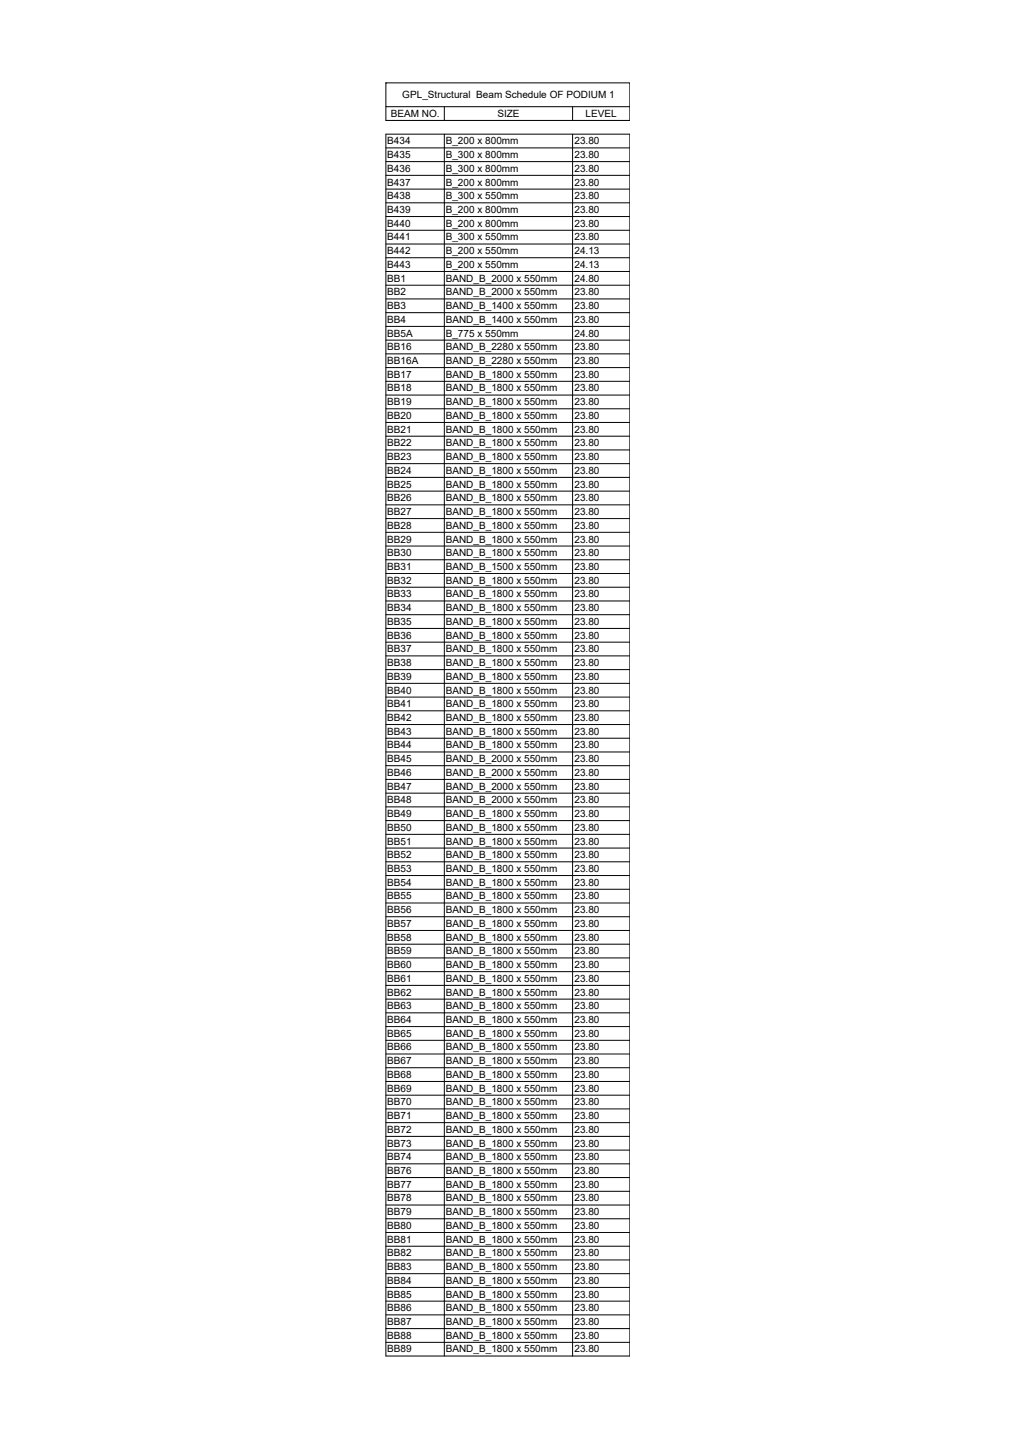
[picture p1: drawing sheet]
<svg xmlns="http://www.w3.org/2000/svg" width="210mm" height="297mm" viewBox="0 0 210 297" stroke-linecap="round" stroke-linejoin="round" font-family="sans-serif">
<defs><g id="words">
<g font-size="2.1">
<text x="83.1" y="20.3">GPL_Structural Beam Schedule OF PODIUM 1</text>
<text x="80" y="29.8">B434</text>
<text x="80.7" y="24.1">BEAM NO.</text>
<text x="92.1" y="29.8">B_200 x 800mm</text>
<text x="102.8" y="24.1">SIZE</text>
<text x="118.7" y="29.8">23.80</text>
<text x="121" y="24.1">LEVEL</text>
<text x="80" y="32.7">B435</text>
<text x="80" y="35.5">B436</text>
<text x="92.1" y="32.7">B_300 x 800mm</text>
<text x="92.1" y="35.5">B_300 x 800mm</text>
<text x="118.7" y="32.7">23.80</text>
<text x="118.7" y="35.5">23.80</text>
<text x="80" y="38.3">B437</text>
<text x="80" y="41.2">B438</text>
<text x="92.1" y="38.3">B_200 x 800mm</text>
<text x="92.1" y="41.2">B_300 x 550mm</text>
<text x="118.7" y="38.3">23.80</text>
<text x="118.7" y="41.2">23.80</text>
<text x="80" y="44">B439</text>
<text x="80" y="46.8">B440</text>
<text x="92.1" y="44">B_200 x 800mm</text>
<text x="92.1" y="46.8">B_200 x 800mm</text>
<text x="118.7" y="44">23.80</text>
<text x="118.7" y="46.8">23.80</text>
<text x="80" y="49.7">B441</text>
<text x="80" y="52.5">B442</text>
<text x="92.1" y="49.7">B_300 x 550mm</text>
<text x="92.1" y="52.5">B_200 x 550mm</text>
<text x="118.7" y="49.7">23.80</text>
<text x="118.7" y="52.5">24.13</text>
<text x="80" y="55.3">B443</text>
<text x="80" y="58.2">BB1</text>
<text x="92.1" y="55.3">B_200 x 550mm</text>
<text x="92.1" y="58.2">BAND_B_2000 x 550mm</text>
<text x="118.7" y="55.3">24.13</text>
<text x="118.7" y="58.2">24.80</text>
<text x="80" y="61">BB2</text>
<text x="80" y="63.9">BB3</text>
<text x="92.1" y="61">BAND_B_2000 x 550mm</text>
<text x="92.1" y="63.9">BAND_B_1400 x 550mm</text>
<text x="118.7" y="61">23.80</text>
<text x="118.7" y="63.9">23.80</text>
<text x="80" y="66.7">BB4</text>
<text x="80" y="69.5">BB5A</text>
<text x="92.1" y="66.7">BAND_B_1400 x 550mm</text>
<text x="92.1" y="69.5">B_775 x 550mm</text>
<text x="118.7" y="66.7">23.80</text>
<text x="118.7" y="69.5">24.80</text>
<text x="80" y="72.4">BB16</text>
<text x="80" y="75.2">BB16A</text>
<text x="92.1" y="72.4">BAND_B_2280 x 550mm</text>
<text x="92.1" y="75.2">BAND_B_2280 x 550mm</text>
<text x="118.7" y="72.4">23.80</text>
<text x="118.7" y="75.2">23.80</text>
<text x="80" y="78">BB17</text>
<text x="80" y="80.9">BB18</text>
<text x="80" y="83.7">BB19</text>
<text x="92.1" y="78">BAND_B_1800 x 550mm</text>
<text x="92.1" y="80.9">BAND_B_1800 x 550mm</text>
<text x="92.1" y="83.7">BAND_B_1800 x 550mm</text>
<text x="118.7" y="78">23.80</text>
<text x="118.7" y="80.9">23.80</text>
<text x="118.7" y="83.7">23.80</text>
<text x="80" y="86.5">BB20</text>
<text x="80" y="89.4">BB21</text>
<text x="92.1" y="86.5">BAND_B_1800 x 550mm</text>
<text x="92.1" y="89.4">BAND_B_1800 x 550mm</text>
<text x="118.7" y="86.5">23.80</text>
<text x="118.7" y="89.4">23.80</text>
<text x="80" y="92.2">BB22</text>
<text x="80" y="95">BB23</text>
<text x="92.1" y="92.2">BAND_B_1800 x 550mm</text>
<text x="92.1" y="95">BAND_B_1800 x 550mm</text>
<text x="118.7" y="92.2">23.80</text>
<text x="118.7" y="95">23.80</text>
<text x="80" y="97.9">BB24</text>
<text x="80" y="100.7">BB25</text>
<text x="92.1" y="97.9">BAND_B_1800 x 550mm</text>
<text x="92.1" y="100.7">BAND_B_1800 x 550mm</text>
<text x="118.7" y="97.9">23.80</text>
<text x="118.7" y="100.7">23.80</text>
<text x="80" y="103.6">BB26</text>
<text x="80" y="106.4">BB27</text>
<text x="92.1" y="103.6">BAND_B_1800 x 550mm</text>
<text x="92.1" y="106.4">BAND_B_1800 x 550mm</text>
<text x="118.7" y="103.6">23.80</text>
<text x="118.7" y="106.4">23.80</text>
<text x="80" y="109.2">BB28</text>
<text x="80" y="112.1">BB29</text>
<text x="92.1" y="109.2">BAND_B_1800 x 550mm</text>
<text x="92.1" y="112.1">BAND_B_1800 x 550mm</text>
<text x="118.7" y="109.2">23.80</text>
<text x="118.7" y="112.1">23.80</text>
<text x="80" y="114.9">BB30</text>
<text x="80" y="117.7">BB31</text>
<text x="92.1" y="114.9">BAND_B_1800 x 550mm</text>
<text x="92.1" y="117.7">BAND_B_1500 x 550mm</text>
<text x="118.7" y="114.9">23.80</text>
<text x="118.7" y="117.7">23.80</text>
<text x="80" y="120.6">BB32</text>
<text x="80" y="123.4">BB33</text>
<text x="92.1" y="120.6">BAND_B_1800 x 550mm</text>
<text x="92.1" y="123.4">BAND_B_1800 x 550mm</text>
<text x="118.7" y="120.6">23.80</text>
<text x="118.7" y="123.4">23.80</text>
<text x="80" y="126.2">BB34</text>
<text x="80" y="129.1">BB35</text>
<text x="80" y="131.9">BB36</text>
<text x="92.1" y="126.2">BAND_B_1800 x 550mm</text>
<text x="92.1" y="129.1">BAND_B_1800 x 550mm</text>
<text x="92.1" y="131.9">BAND_B_1800 x 550mm</text>
<text x="118.7" y="126.2">23.80</text>
<text x="118.7" y="129.1">23.80</text>
<text x="118.7" y="131.9">23.80</text>
<text x="80" y="134.7">BB37</text>
<text x="80" y="137.6">BB38</text>
<text x="92.1" y="134.7">BAND_B_1800 x 550mm</text>
<text x="92.1" y="137.6">BAND_B_1800 x 550mm</text>
<text x="118.7" y="134.7">23.80</text>
<text x="118.7" y="137.6">23.80</text>
<text x="80" y="140.4">BB39</text>
<text x="80" y="143.3">BB40</text>
<text x="92.1" y="140.4">BAND_B_1800 x 550mm</text>
<text x="92.1" y="143.3">BAND_B_1800 x 550mm</text>
<text x="118.7" y="140.4">23.80</text>
<text x="118.7" y="143.3">23.80</text>
<text x="80" y="146.1">BB41</text>
<text x="80" y="148.9">BB42</text>
<text x="92.1" y="146.1">BAND_B_1800 x 550mm</text>
<text x="92.1" y="148.9">BAND_B_1800 x 550mm</text>
<text x="118.7" y="146.1">23.80</text>
<text x="118.7" y="148.9">23.80</text>
<text x="80" y="151.8">BB43</text>
<text x="80" y="154.6">BB44</text>
<text x="92.1" y="151.8">BAND_B_1800 x 550mm</text>
<text x="92.1" y="154.6">BAND_B_1800 x 550mm</text>
<text x="118.7" y="151.8">23.80</text>
<text x="118.7" y="154.6">23.80</text>
<text x="80" y="157.4">BB45</text>
<text x="80" y="160.3">BB46</text>
<text x="92.1" y="157.4">BAND_B_2000 x 550mm</text>
<text x="92.1" y="160.3">BAND_B_2000 x 550mm</text>
<text x="118.7" y="157.4">23.80</text>
<text x="118.7" y="160.3">23.80</text>
<text x="80" y="163.1">BB47</text>
<text x="80" y="165.9">BB48</text>
<text x="92.1" y="163.1">BAND_B_2000 x 550mm</text>
<text x="92.1" y="165.9">BAND_B_2000 x 550mm</text>
<text x="118.7" y="163.1">23.80</text>
<text x="118.7" y="165.9">23.80</text>
<text x="80" y="168.8">BB49</text>
<text x="80" y="171.6">BB50</text>
<text x="92.1" y="168.8">BAND_B_1800 x 550mm</text>
<text x="92.1" y="171.6">BAND_B_1800 x 550mm</text>
<text x="118.7" y="168.8">23.80</text>
<text x="118.7" y="171.6">23.80</text>
<text x="80" y="174.5">BB51</text>
<text x="80" y="177.3">BB52</text>
<text x="92.1" y="174.5">BAND_B_1800 x 550mm</text>
<text x="92.1" y="177.3">BAND_B_1800 x 550mm</text>
<text x="118.7" y="174.5">23.80</text>
<text x="118.7" y="177.3">23.80</text>
<text x="80" y="180.1">BB53</text>
<text x="80" y="183">BB54</text>
<text x="80" y="185.8">BB55</text>
<text x="92.1" y="180.1">BAND_B_1800 x 550mm</text>
<text x="92.1" y="183">BAND_B_1800 x 550mm</text>
<text x="92.1" y="185.8">BAND_B_1800 x 550mm</text>
<text x="118.7" y="180.1">23.80</text>
<text x="118.7" y="183">23.80</text>
<text x="118.7" y="185.8">23.80</text>
<text x="80" y="188.6">BB56</text>
<text x="80" y="191.5">BB57</text>
<text x="92.1" y="188.6">BAND_B_1800 x 550mm</text>
<text x="92.1" y="191.5">BAND_B_1800 x 550mm</text>
<text x="118.7" y="188.6">23.80</text>
<text x="118.7" y="191.5">23.80</text>
<text x="80" y="194.3">BB58</text>
<text x="80" y="197.1">BB59</text>
<text x="92.1" y="194.3">BAND_B_1800 x 550mm</text>
<text x="92.1" y="197.1">BAND_B_1800 x 550mm</text>
<text x="118.7" y="194.3">23.80</text>
<text x="118.7" y="197.1">23.80</text>
<text x="80" y="200">BB60</text>
<text x="80" y="202.8">BB61</text>
<text x="92.1" y="200">BAND_B_1800 x 550mm</text>
<text x="92.1" y="202.8">BAND_B_1800 x 550mm</text>
<text x="118.7" y="200">23.80</text>
<text x="118.7" y="202.8">23.80</text>
<text x="80" y="205.6">BB62</text>
<text x="80" y="208.5">BB63</text>
<text x="92.1" y="205.6">BAND_B_1800 x 550mm</text>
<text x="92.1" y="208.5">BAND_B_1800 x 550mm</text>
<text x="118.7" y="205.6">23.80</text>
<text x="118.7" y="208.5">23.80</text>
<text x="80" y="211.3">BB64</text>
<text x="80" y="214.2">BB65</text>
<text x="92.1" y="211.3">BAND_B_1800 x 550mm</text>
<text x="92.1" y="214.2">BAND_B_1800 x 550mm</text>
<text x="118.7" y="211.3">23.80</text>
<text x="118.7" y="214.2">23.80</text>
<text x="80" y="217">BB66</text>
<text x="80" y="219.8">BB67</text>
<text x="92.1" y="217">BAND_B_1800 x 550mm</text>
<text x="92.1" y="219.8">BAND_B_1800 x 550mm</text>
<text x="118.7" y="217">23.80</text>
<text x="118.7" y="219.8">23.80</text>
<text x="80" y="222.7">BB68</text>
<text x="80" y="225.5">BB69</text>
<text x="92.1" y="222.7">BAND_B_1800 x 550mm</text>
<text x="92.1" y="225.5">BAND_B_1800 x 550mm</text>
<text x="118.7" y="222.7">23.80</text>
<text x="118.7" y="225.5">23.80</text>
<text x="80" y="228.3">BB70</text>
<text x="80" y="231.2">BB71</text>
<text x="92.1" y="228.3">BAND_B_1800 x 550mm</text>
<text x="92.1" y="231.2">BAND_B_1800 x 550mm</text>
<text x="118.7" y="228.3">23.80</text>
<text x="118.7" y="231.2">23.80</text>
<text x="80" y="234">BB72</text>
<text x="80" y="236.8">BB73</text>
<text x="80" y="239.7">BB74</text>
<text x="92.1" y="234">BAND_B_1800 x 550mm</text>
<text x="92.1" y="236.8">BAND_B_1800 x 550mm</text>
<text x="92.1" y="239.7">BAND_B_1800 x 550mm</text>
<text x="118.7" y="234">23.80</text>
<text x="118.7" y="236.8">23.80</text>
<text x="118.7" y="239.7">23.80</text>
<text x="80" y="242.5">BB76</text>
<text x="80" y="245.3">BB77</text>
<text x="92.1" y="242.5">BAND_B_1800 x 550mm</text>
<text x="92.1" y="245.3">BAND_B_1800 x 550mm</text>
<text x="118.7" y="242.5">23.80</text>
<text x="118.7" y="245.3">23.80</text>
<text x="80" y="248.2">BB78</text>
<text x="80" y="251">BB79</text>
<text x="92.1" y="248.2">BAND_B_1800 x 550mm</text>
<text x="92.1" y="251">BAND_B_1800 x 550mm</text>
<text x="118.7" y="248.2">23.80</text>
<text x="118.7" y="251">23.80</text>
<text x="80" y="253.9">BB80</text>
<text x="80" y="256.7">BB81</text>
<text x="92.1" y="253.9">BAND_B_1800 x 550mm</text>
<text x="92.1" y="256.7">BAND_B_1800 x 550mm</text>
<text x="118.7" y="253.9">23.80</text>
<text x="118.7" y="256.7">23.80</text>
<text x="80" y="259.5">BB82</text>
<text x="80" y="262.4">BB83</text>
<text x="92.1" y="259.5">BAND_B_1800 x 550mm</text>
<text x="92.1" y="262.4">BAND_B_1800 x 550mm</text>
<text x="118.7" y="259.5">23.80</text>
<text x="118.7" y="262.4">23.80</text>
<text x="80" y="265.2">BB84</text>
<text x="80" y="268">BB85</text>
<text x="92.1" y="265.2">BAND_B_1800 x 550mm</text>
<text x="92.1" y="268">BAND_B_1800 x 550mm</text>
<text x="118.7" y="265.2">23.80</text>
<text x="118.7" y="268">23.80</text>
<text x="80" y="270.9">BB86</text>
<text x="80" y="273.7">BB87</text>
<text x="92.1" y="270.9">BAND_B_1800 x 550mm</text>
<text x="92.1" y="273.7">BAND_B_1800 x 550mm</text>
<text x="118.7" y="270.9">23.80</text>
<text x="118.7" y="273.7">23.80</text>
<text x="80" y="276.5">BB88</text>
<text x="80" y="279.4">BB89</text>
<text x="92.1" y="276.5">BAND_B_1800 x 550mm</text>
<text x="92.1" y="279.4">BAND_B_1800 x 550mm</text>
<text x="118.7" y="276.5">23.80</text>
<text x="118.7" y="279.4">23.80</text>
</g>
</g></defs>
<!-- layer: A-DETL-THIN -->
<g fill="none" stroke="#000" stroke-width=".21">
<path d="M79.7 17.1h50.4v4.9h-50.4zM79.7 27.7h50.4v252.4h-50.4zM79.7 39.1h50.4M79.7 36.2h50.4M79.7 33.4h50.4M79.7 30.6h50.4M79.7 22v2.9h50.4v-2.9M91.8 27.7v252.4M91.8 22v2.9M118.3 27.7v252.4M118.3 22v2.9M79.7 58.9h50.4"/>
<path d="M79.7 56.1h50.4M79.7 53.2h50.4M79.7 50.4h50.4M79.7 47.6h50.4M79.7 44.7h50.4M79.7 41.9h50.4M79.7 78.8h50.4M79.7 75.9h50.4M79.7 73.1h50.4M79.7 70.3h50.4M79.7 67.4h50.4M79.7 64.6h50.4"/>
<path d="M79.7 61.8h50.4M79.7 98.6h50.4M79.7 95.8h50.4M79.7 92.9h50.4M79.7 90.1h50.4M79.7 87.3h50.4M79.7 84.4h50.4M79.7 81.6h50.4M79.7 118.5h50.4M79.7 115.6h50.4M79.7 112.8h50.4M79.7 110h50.4"/>
<path d="M79.7 107.1h50.4M79.7 104.3h50.4M79.7 101.4h50.4M79.7 138.3h50.4M79.7 135.5h50.4M79.7 132.6h50.4M79.7 129.8h50.4M79.7 127h50.4M79.7 124.1h50.4M79.7 121.3h50.4M79.7 158.2h50.4M79.7 155.3h50.4"/>
<path d="M79.7 152.5h50.4M79.7 149.7h50.4M79.7 146.8h50.4M79.7 144h50.4M79.7 141.2h50.4M79.7 178h50.4M79.7 175.2h50.4M79.7 172.3h50.4M79.7 169.5h50.4M79.7 166.7h50.4M79.7 163.8h50.4M79.7 161h50.4"/>
<path d="M79.7 197.9h50.4M79.7 195h50.4M79.7 192.2h50.4M79.7 189.4h50.4M79.7 186.5h50.4M79.7 183.7h50.4M79.7 180.9h50.4M79.7 217.7h50.4M79.7 214.9h50.4M79.7 212.1h50.4M79.7 209.2h50.4M79.7 206.4h50.4"/>
<path d="M79.7 203.5h50.4M79.7 200.7h50.4M79.7 237.6h50.4M79.7 234.7h50.4M79.7 231.9h50.4M79.7 229.1h50.4M79.7 226.2h50.4M79.7 223.4h50.4M79.7 220.6h50.4M79.7 257.4h50.4M79.7 254.6h50.4M79.7 251.8h50.4"/>
<path d="M79.7 248.9h50.4M79.7 246.1h50.4M79.7 243.2h50.4M79.7 240.4h50.4M79.7 277.3h50.4M79.7 274.4h50.4M79.7 271.6h50.4M79.7 268.8h50.4M79.7 265.9h50.4M79.7 263.1h50.4M79.7 260.3h50.4"/>
</g>
<use href="#words"/>
</svg>
